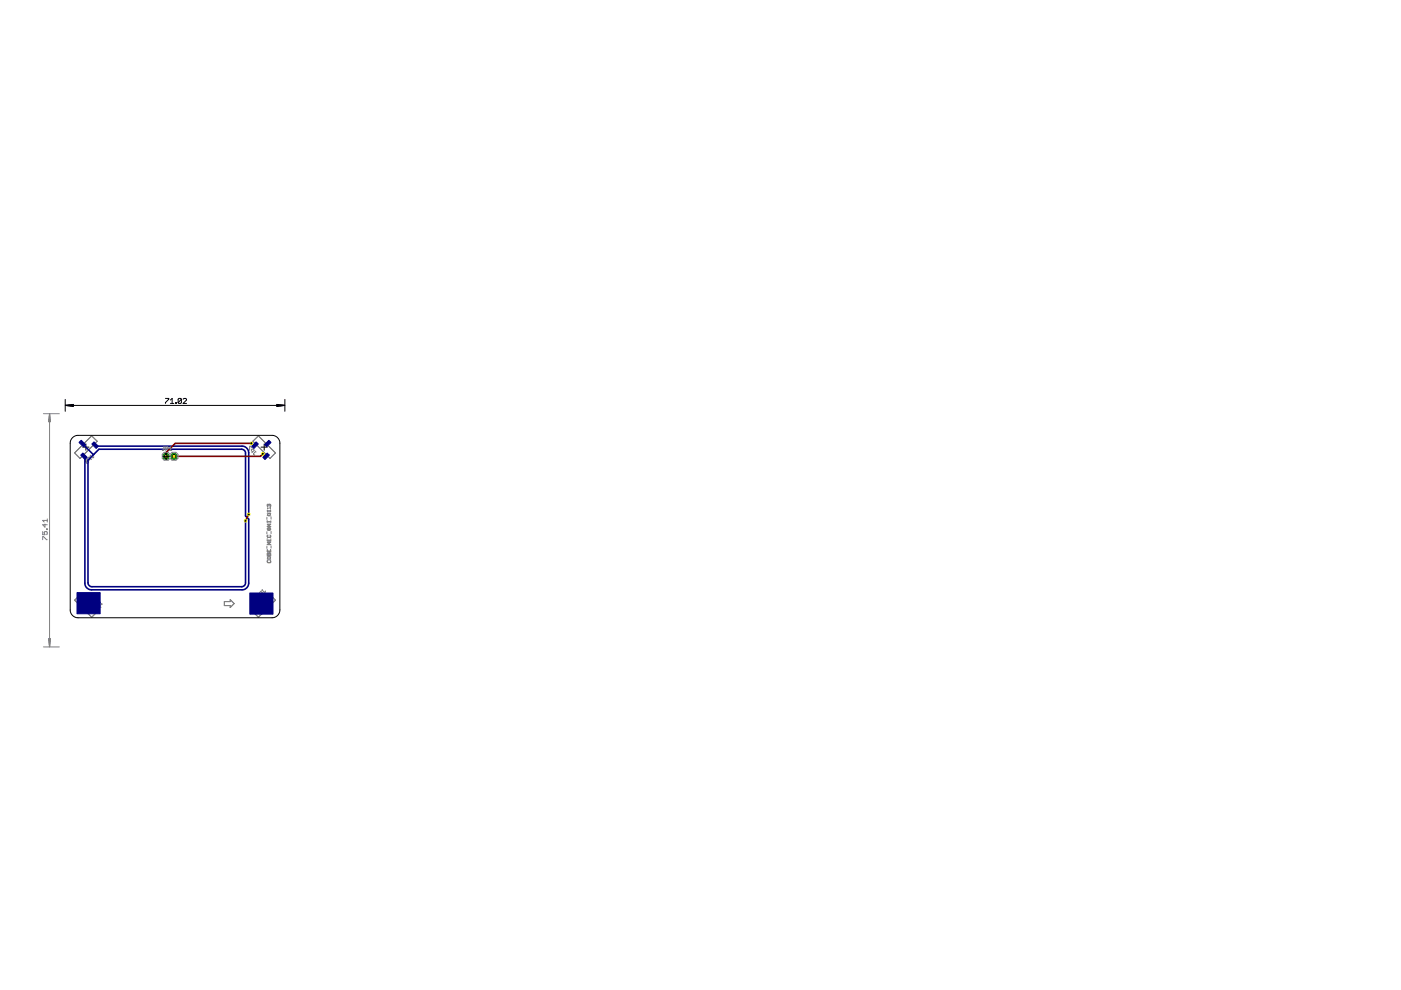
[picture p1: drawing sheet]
<svg xmlns="http://www.w3.org/2000/svg" width="297mm" height="210mm" viewBox="0 0 297 210" stroke-linecap="round" stroke-linejoin="round" font-family="sans-serif">
<path d="M17.5 94.8h1.4M18.2 94.1v1.4M55.3 94.8h1.4M56 94.1v1.4M17.5 128.5h1.4M18.2 127.8v1.4M55.3 128.5h1.4M56 127.8v1.4" fill="none" stroke="#000" stroke-width=".21"/>
<g fill="none" stroke="#808080" stroke-width=".21">
<path d="M17.3 96.9l-.3 .3M18.5 97.8l-.1-.3h-.1l-.2 .4 .2 .1M18.5 97.8l.3 .1-.2 .3-.3-.1v-.1M18.5 97.8l-.2 .2M19.2 96.6l.4 .4h.2l.1-.2M19.2 97.2l-.2 .3-.4-.2 .3-.4 .5 .5M19.2 96.5l-.1 .2M19.4 92.4l-3.6 3.6 1.2 1.2M19.4 92.4l1.2 1.2M19.4 92.4l-1.4 1.5M19.6 94.5l-1.7 1.7M20.6 93.6l-3.6 3.6"/>
<path d="M20.6 93.6l-.2 .2M53.4 94.9l-.4-.3-.1 .1-.1 .8M53.6 95.8l-.3-.2 .2-.4 .4 .3-.5 .5M53.6 93.6l3.6 3.6M53.6 93.6l1.2-1.2 3.6 3.6-1.2 1.2M53.6 93.6l.3 .3M54.1 95.7l.2 .1M54.2 95.7l-.5 .5 .1 .3h.2M54.6 94.5l1.7 1.7M57 96.9l.2 .3M56.6 109.7v.4M56.6 112.7v.5"/>
<path d="M56.6 115.8v.5M56.7 116.6v.4h.7v-.4M56.7 117.4l.6-.1 .1 .5h-.7zM56.7 107.7l.1 .1zM56.7 108.1v.5M56.7 112h.5l.2 .2-.2 .2h-.5M56.7 110.7h.7M56.7 108.4h.7l-.2 .2M56.8 118.9v.4l.6-.1-.1-.3M56.8 113.5v.5l.6-.2-.1-.3M57.1 107.1h.3l-.1 .3M57.1 107.1h-.4l.1 .3"/>
<path d="M57.1 107.1v.1M57.1 112v.4M57.1 114.5v.2M57.1 116.8v.2M57.1 117.4v.4M57.4 110.4v.5M57.4 114.3v.4h-.7M57.4 118.1h-.6l-.1 .1 .1 .4h.6M57.4 115h-.7l.7 .5h-.7M57.4 111.2h-.7l.7 .5h-.7M57.4 108.9h-.5l-.2 .2 .2 .3h.5M17 126.1l3.6 3.6-1.2 1.2-3.6-3.6z"/>
<path d="M17 126.1l.2 .2M17.9 127.1l1.7 1.7M20 127.3l.2-.1 .3 .3-.3 .2zM20.4 126.9l.1 .6M21 128.1l-.3-.3 .2-.3 .4 .3-.5 .5M21.5 128l.2 .1M21.6 128l-.4 .5v.2l.2 .1M47.6 127.6h1.2v-.5l.8 .9-.8 .8v-.4h-1.2zM54.4 126.3l.3-.4 .3 .3-.3 .2 .1 .3h.2l.2-.3M55.6 125.1l.4 .4h.3v-.2M55.7 125l-.2 .2M55.7 125.7l-.3 .3-.4-.2 .3-.4 .5 .5"/>
<path d="M56.2 129.4l-1.4 1.5M56.3 127.1l-1.7 1.7M58.4 127.3l-1.2-1.2-3.6 3.6 1.2 1.2M58.4 127.3l-3.6 3.6M58.4 127.3l-1.5 1.4"/>
</g>
<g fill="#000080" stroke="#000080" stroke-width=".21">
<path d="M16.3 125.6h4.9v4.5h-4.9z"/>
<path d="M53 125.7h4.9v4.5h-4.9z"/>
<path d="M55.7 126.3l.5-.4 .9 .9-.5 .4z"/>
<path d="M53.8 128.2l1 .9-.5 .5-.9-.9z"/>
<path d="M56.5 128.5l1 1-.5 .4-.9-.9z"/>
<path d="M19.5 129.1l.9-.9 .5 .5-1 .9z"/>
<path d="M18 125.9l.5 .4-.9 .9-.5-.4z"/>
<path d="M16.7 129.5l1-1 .4 .5-.9 .9z"/>
<path d="M53.4 94.6l.9-.9 .5 .4-1 1z"/>
<path d="M55.7 97l.9-.9 .5 .4-.9 .9z"/>
<path d="M56.1 94.3l.9-1 .5 .5-1 .9z"/>
<path d="M17.1 96.5l.5-.4 .9 .9-.5 .4z"/>
<path d="M19.9 93.7l1 .9-.5 .5-.9-1z"/>
<path d="M16.7 93.8l.5-.5 .9 1-.4 .4z"/>
</g>
<path d="M17.4 94l2.5 2.4M17.8 96.7h.2v27l.1 .6 .7 .6 .6 .2h31.9l.9-.3 .4-.5 .1-.6v-13.6l-.6-.7v-13.3l-.3-.6-.6-.3h-30.2l-2.3 2.4v26l.1 .4 .3 .3 32.3 .1 .4-.3 .3-.5v-13.2M20.2 94.4l.1 .2h31l.6 .1 .7 .7 .1 .6v13.1M53.3 94l.5 .6 .3-.2M55.7 96.2l.5 .5h.2" fill="none" stroke="#000080" stroke-width=".34"/>
<circle cx="35.2" cy="96.8" r=".61" fill="#008000" stroke="#008000" stroke-width=".21"/>
<circle cx="35.2" cy="96.8" r=".32" fill="#fff" stroke="#000" stroke-width=".21"/>
<circle cx="36.9" cy="96.8" r=".61" fill="#008000" stroke="#008000" stroke-width=".21"/>
<circle cx="36.9" cy="96.8" r=".32" fill="#fff" stroke="#000" stroke-width=".21"/>
<path d="M53.2 93.8l.3 .1-.1 .3-.3-.1z" fill="#ff0" stroke="#ff0" stroke-width=".21"/>
<circle cx="53.3" cy="94" r=".11" fill="#fff" stroke="#000" stroke-width=".21"/>
<path d="M55.5 96.1l.3-.1 .2 .4-.4 .1z" fill="#ff0" stroke="#ff0" stroke-width=".21"/>
<circle cx="55.7" cy="96.2" r=".11" fill="#fff" stroke="#000" stroke-width=".21"/>
<path d="M52.5 109l.3-.2 .2 .4-.4 .1z" fill="#ff0" stroke="#ff0" stroke-width=".21"/>
<circle cx="52.7" cy="109.1" r=".11" fill="#fff" stroke="#000" stroke-width=".21"/>
<path d="M51.8 110.3l.4-.1 .1 .3-.3 .1z" fill="#ff0" stroke="#ff0" stroke-width=".21"/>
<circle cx="52" cy="110.4" r=".11" fill="#fff" stroke="#000" stroke-width=".21"/>
<path d="M53.3 94h-16.1l-2 1.9v.9M55.7 96.2l-.5 .6h-18.3M52.7 109.1l-.6 1.3" fill="none" stroke="#800000" stroke-width=".34"/>
<circle cx="35.2" cy="96.8" r=".61" fill="#008000" stroke="#008000" stroke-width=".21"/>
<circle cx="35.2" cy="96.8" r=".32" fill="#fff" stroke="#000" stroke-width=".21"/>
<circle cx="36.9" cy="96.8" r=".61" fill="#008000" stroke="#008000" stroke-width=".21"/>
<circle cx="36.9" cy="96.8" r=".32" fill="#fff" stroke="#000" stroke-width=".21"/>
<path d="M53.2 93.8l.3 .1-.1 .3-.3-.1z" fill="#ff0" stroke="#ff0" stroke-width=".21"/>
<circle cx="53.3" cy="94" r=".11" fill="#fff" stroke="#000" stroke-width=".21"/>
<path d="M55.5 96.1l.3-.1 .2 .4-.4 .1z" fill="#ff0" stroke="#ff0" stroke-width=".21"/>
<circle cx="55.7" cy="96.2" r=".11" fill="#fff" stroke="#000" stroke-width=".21"/>
<path d="M52.5 109l.3-.2 .2 .4-.4 .1z" fill="#ff0" stroke="#ff0" stroke-width=".21"/>
<circle cx="52.7" cy="109.1" r=".11" fill="#fff" stroke="#000" stroke-width=".21"/>
<path d="M51.8 110.3l.4-.1 .1 .3-.3 .1z" fill="#ff0" stroke="#ff0" stroke-width=".21"/>
<circle cx="52" cy="110.4" r=".11" fill="#fff" stroke="#000" stroke-width=".21"/>
<g fill="none" stroke="#808080" stroke-width=".21">
<path d="M9.2 87.7h3.4M10.5 87.8v49.3M10.5 87.8l.2 1.6h-.4zM10.5 87.8l-.1 1.6M10.5 87.8l.1 1.6M10.5 87.8l-.2 1.6M10.5 87.8l.2 1.6M34.6 94.8h.3M34.8 94.8v.6l-.2 .1-.2-.1M34.8 95.9h.9l.4 .4 .4-.4h.8l.4 .4v.9l-.4 .4h-.8l-.4-.4-.4 .4h-.9l-.4-.4v-.9zM35.1 95.2h.4l.2-.3-.6-.1v.7M35.9 95.5h.5"/>
<path d="M35.9 95l.3-.2v.7M9 112.7v.7h.5l-.1-.4 .1-.3 .5 .2-.1 .5M9 114.4v-.6l1 .6M9.5 111.1v.7l-.5-.5h1M9.9 112.1h.1v.2h-.1zM10 110v.7M10 110.3h-1l.4 .4M56.6 110.4v.4M56.6 114.2v.5h.7M56.6 116.5v.5h.7v-.5M56.6 117.4l.6-.1 .1 .4h-.7zM56.6 118l.7 .2-.1 .3h-.6"/>
<path d="M56.6 115h.7l-.7 .4h.7M56.6 111.1h.7l-.7 .5h.7M56.6 110.6h.7M56.6 108.8h.5l.2 .3-.2 .2h-.5M56.8 118.8l-.2 .1 .2 .4h.4v-.5M56.8 113.4l-.2 .2 .2 .3h.4v-.5M57 107l-.1-.1-.3 .1 .2 .4M57 107l.1-.1 .2 .1-.1 .4M57 107v.1M57 111.9v.5M57 114.4v.3M57 116.7v.3"/>
<path d="M57 117.4v.3M57.2 107.7l.1 .1zM57.3 108.1v.4M57.3 111.9h-.4l-.3 .2 .3 .3h.4M57.3 108.3h-.7l.3 .2M57.5 109.6v.5M57.5 112.7v.4M57.5 115.7v.5M9.2 137.2h3.4M10.3 135.4h.4l-.2 1.7zM10.3 135.4l.2 1.7M10.4 135.4l.1 1.7"/>
<path d="M10.6 135.4l-.1 1.7M10.7 135.4l-.2 1.7M47.6 127.6h1.2v-.5l.8 .9-.8 .8v-.4h-1.2z"/>
</g>
<g fill="#ff0" stroke="#ff0" stroke-width=".21">
<path d="M36.7 96.6h.4v.3h-.4z"/>
<path d="M35.1 96.6h.3v.3h-.3z"/>
</g>
<g fill="none" stroke="#000" stroke-width=".21">
<path d="M13.8 84.7v2.5M13.9 86h46.5M13.9 86l1.6-.3v.5zM13.9 86h1.6M13.9 86l1.6 .1M15.4 92.8l.5-.4 .6-.1h41.2a1.66 1.66 0 0 1 1.6 1.7v35.3a1.66 1.66 0 0 1-1.6 1.7h-41.2a1.66 1.66 0 0 1-1.6-1.7v-35.3l.1-.7zM15.5 85.9l-1.6 .1M15.5 85.8l-1.6 .2M34.6 96.8h1.3M35.1 84.5h.7l-.7 1M35.2 96.1v1.3M36.1 84.8l.4-.3v1"/>
<path d="M36.1 85.5h.8M37.2 85.4h.2v.1h-.2zM38.5 84.6l-.2-.1h-.4l-.1 .1v.8M38.5 84.6v.8l-.2 .1h-.4l-.1-.1M38.5 84.6l-.7 .8M38.8 84.6l.2-.1 .5 .1v.2l-.7 .7h.7M58.7 85.7l1.7 .3-1.7 .2zM58.7 85.9l1.7 .1M58.7 85.8l1.7 .2M60.4 86h-1.7M60.4 86l-1.7 .1M60.4 84.7v2.5"/>
</g>
</svg>
